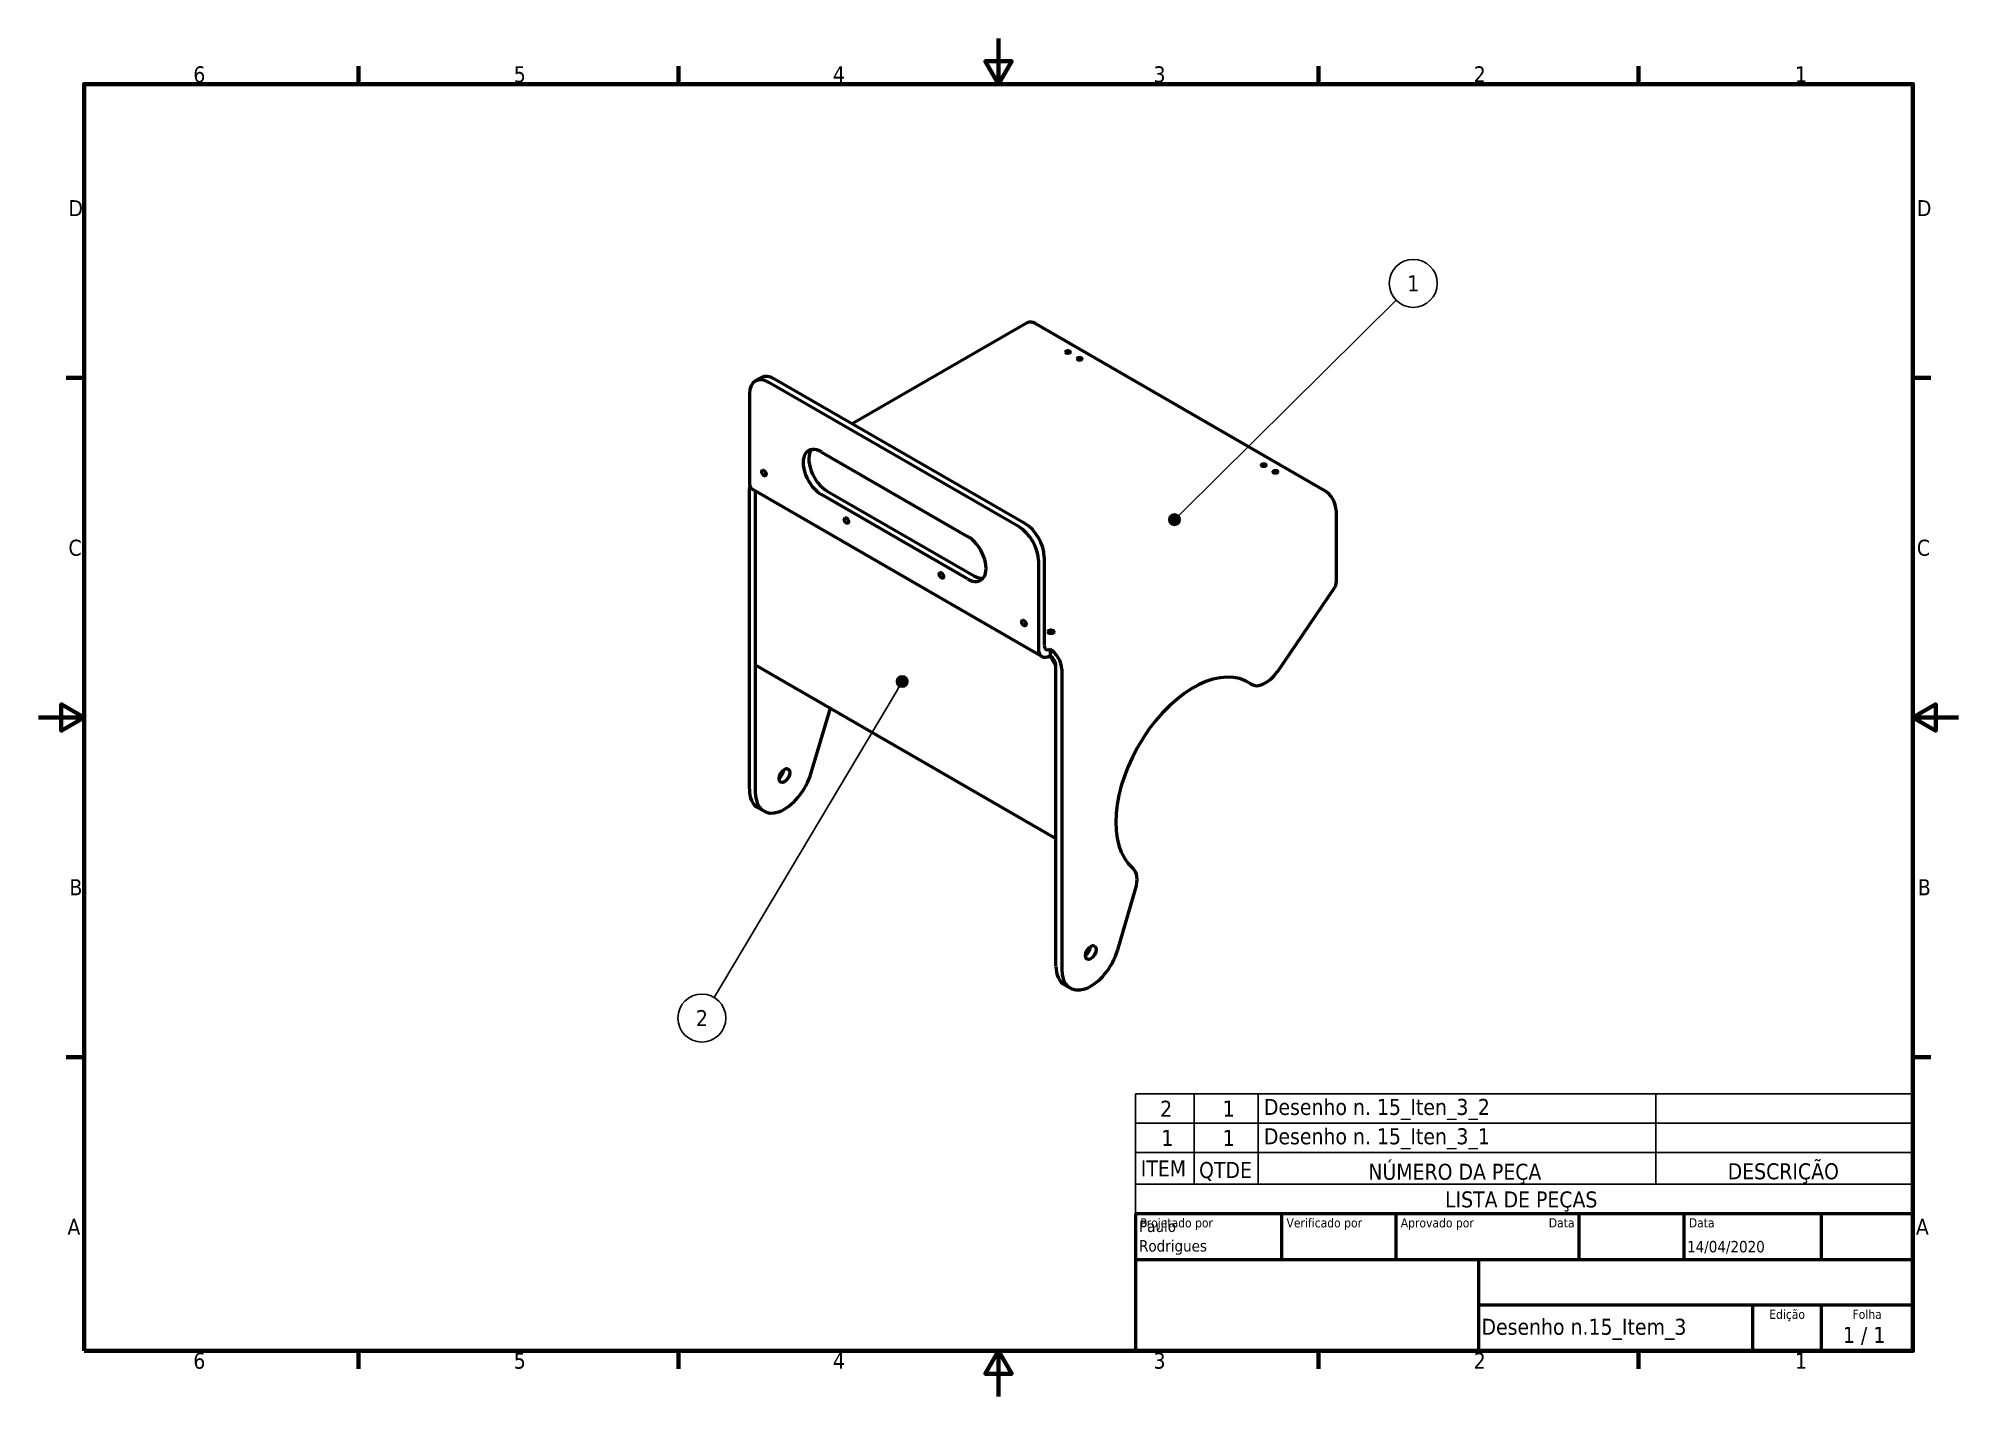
# Model space of a CAD drawing. Header units: millimetres. Extents: x 0 to 1400, y 0 to 990.
import ezdxf
from ezdxf.enums import TextEntityAlignment as Align

# ---------------------------------------------------------------- set-up
doc = ezdxf.new("R2010")
doc.units = ezdxf.units.MM
doc.header["$LTSCALE"] = 3.333333
for name, color, linetype, lineweight in [('Borda (ISO)', 7, 'Continuous', 70), ('Símbolo (ISO)', 7, 'Continuous', 25), ('Título (ISO)', 7, 'Continuous', 50), ('Visível (ISO)', 7, 'Continuous', 50)]:
    doc.layers.add(name, color=color, linetype=linetype, lineweight=lineweight)
doc.styles.add('Estilo de texto13', font='tahoma.ttf')
doc.styles.add('Estilo de texto14', font='tahoma.ttf')
doc.styles.add('Texto da nota (ISO)', font='tahoma.ttf')

# ---------------------------------------------------------------- blocks, each defined once
blk = doc.blocks.new('Bordas Borda padrão')
at = {"layer": 'Borda (ISO)'}
for p, q in [((70, 287), (70, 290.9)), ((140, 287), (140, 290.9)), ((280, 287), (280, 290.9)), ((350, 287), (350, 290.9)), ((10, 222.75), (6.1, 222.75)), ((410, 222.75), (413.9, 222.75)), ((10, 74.25), (6.1, 74.25)), ((410, 74.25), (413.9, 74.25)), ((70, 10), (70, 6.1)), ((140, 10), (140, 6.1)), ((280, 10), (280, 6.1)), ((350, 10), (350, 6.1))]:
    blk.add_line(p, q, dxfattribs=at)
at = {"layer": 'Borda (ISO)', "flags": 128}
for points in [[(210, 297), (210, 287), (207.11, 292), (212.89, 292), (210, 287)], [(10, 10), (10, 287), (410, 287), (410, 10), (10, 10)], [(0, 148.5), (10, 148.5), (5, 151.39), (5, 145.61), (10, 148.5)], [(420, 148.5), (410, 148.5), (415, 151.39), (415, 145.61), (410, 148.5)], [(210, 0), (210, 10), (207.11, 5), (212.89, 5), (210, 10)]]:
    blk.add_lwpolyline(points, dxfattribs=at)
at = {"layer": 'Borda (ISO)', "char_height": 3.5, "attachment_point": 7, "style": 'Texto da nota (ISO)'}
for s, insert in [('6', (33.88, 287.33)), ('5', (103.98, 287.33)), ('4', (173.78, 287.4)), ('3', (243.91, 287.33)), ('2', (313.94, 287.4)), ('1', (384.21, 287.4)), ('D', (6.57, 258.13)), ('D', (410.87, 258.13)), ('C', (6.56, 183.81)), ('C', (410.86, 183.81)), ('B', (6.78, 109.63)), ('B', (411.08, 109.63)), ('A', (6.36, 35.38)), ('A', (410.66, 35.38)), ('6', (33.88, 6.03)), ('5', (103.98, 6.03)), ('4', (173.78, 6.1)), ('3', (243.91, 6.03)), ('2', (313.94, 6.1)), ('1', (384.21, 6.1))]:
    blk.add_mtext(s, dxfattribs=dict(at, insert=insert))
blk = doc.blocks.new('Blocos de títulos ISO')
at = {"layer": 'Título (ISO)'}
for p, q in [((270.07, 130), (100.07, 130)), ((100.07, 130), (100.07, 100)), ((132.07, 120), (132.07, 130)), ((157.07, 120), (157.07, 130)), ((197.07, 120), (197.07, 130)), ((220.07, 120), (220.07, 130)), ((250.07, 120), (250.07, 130)), ((270.07, 100), (270.07, 130)), ((100.07, 120), (270.07, 120)), ((175.07, 120), (175.07, 100)), ((270.07, 110), (175.07, 110)), ((235.07, 100), (235.07, 110)), ((250.07, 100), (250.07, 110)), ((100.07, 100), (270.07, 100))]:
    blk.add_line(p, q, dxfattribs=at)
at = {"layer": 'Título (ISO)', "style": 'Estilo de texto14'}
for s, p in [('Projetado por', (101.07, 129)), ('Verificado por', (133.07, 129)), ('Aprovado por', (158.07, 129)), ('Data', (221.07, 129))]:
    blk.add_text(s, height=2, dxfattribs=at).set_placement(p, align=Align.TOP_LEFT)
blk.add_text('Data', height=2, dxfattribs=at).set_placement((196.07, 129), align=Align.TOP_RIGHT)
for s, p in [('Edição', (242.57, 109)), ('Folha', (260.07, 109))]:
    blk.add_text(s, height=2, dxfattribs=at).set_placement(p, align=Align.TOP_CENTER)
at = {"layer": 'Título (ISO)', "style": 'Texto da nota (ISO)'}
blk.add_text('1 / 1 ', height=3.5, dxfattribs=at).set_placement((260.07, 103.5), align=Align.MIDDLE_CENTER)
at = {"layer": 'Título (ISO)'}
for tag, p, height, style in [('AUTOR_001', (100.82, 125.99), 2.5, 'Estilo de texto13'), ('AUTOR_002', (100.82, 121.71), 2.5, 'Estilo de texto13'), ('DATA_DE_CRIAÇÃO_001', (220.69, 121.54), 2.5, 'Estilo de texto13'), ('NÚMERO_DA_PEÇA_001', (175.72, 103.52), 3.5, 'Texto da nota (ISO)')]:
    blk.add_attdef(tag, p, '', height=height, dxfattribs=dict(at, style=style))
at = {"layer": 'Título (ISO)', "style": 'Estilo de texto13'}
for tag, p in [('VERIFICADO_POR', (133.07, 121)), ('APROVADO_POR_ENG.', (158.07, 121))]:
    blk.add_attdef(tag, text='', height=2.5, dxfattribs=at).set_placement(p, align=Align.BOTTOM_LEFT)
blk.add_attdef('DATA_DE_APROVAÇÃO_DA_ENG.', text='', height=2.5, dxfattribs=at).set_placement((196.07, 121), align=Align.BOTTOM_RIGHT)
at = {"layer": 'Título (ISO)', "style": 'Texto da nota (ISO)'}
for tag, p in [('TÍTULO', (222.57, 115)), ('EMPRESA', (137.41, 109.96)), ('NÚMERO_DE_REVISÃO', (242.57, 103.5))]:
    blk.add_attdef(tag, text='', height=3.5, dxfattribs=at).set_placement(p, align=Align.MIDDLE_CENTER)
blk = doc.blocks.new('Balão de referência1')
at = {"layer": 'Símbolo (ISO)'}
h = blk.add_hatch(color=256, dxfattribs=at)
edge = h.paths.add_edge_path(flags=0)
edge.add_arc((248.48, 191.76), 1.25, 0, 360)
for q in [(297.01, 239.76), (249.37, 192.63)]:
    blk.add_line((250.26, 193.51), q, dxfattribs=at)
for centre, radius in [((300.72, 243.44), 5.25), ((248.48, 191.76), 1.25)]:
    blk.add_circle(centre, radius, dxfattribs=at)
at = {"layer": 'Símbolo (ISO)', "insert": (300.72, 243.44), "char_height": 3.5, "attachment_point": 5, "style": 'Texto da nota (ISO)'}
blk.add_mtext('1', dxfattribs=at)
blk = doc.blocks.new('Balão de referência2')
at = {"layer": 'Símbolo (ISO)'}
h = blk.add_hatch(color=256, dxfattribs=at)
edge = h.paths.add_edge_path(flags=0)
edge.add_arc((188.93, 156.36), 1.25, 0, 360)
for q in [(147.8, 87.28), (188.29, 155.29)]:
    blk.add_line((187.66, 154.22), q, dxfattribs=at)
for centre, radius in [((188.93, 156.36), 1.25), ((145.12, 82.77), 5.25)]:
    blk.add_circle(centre, radius, dxfattribs=at)
at = {"layer": 'Símbolo (ISO)', "insert": (145.12, 82.77), "char_height": 3.5, "attachment_point": 5, "style": 'Texto da nota (ISO)'}
blk.add_mtext('2', dxfattribs=at)
blk = doc.blocks.new('LISTA DE PEÇAS')
at = {"layer": 'Símbolo (ISO)'}
for p, q in [((409.99, 66.2), (240, 66.2)), ((240, 66.2), (240, 53.36)), ((252.82, 66.2), (252.82, 53.36)), ((266.8, 66.2), (266.8, 53.36)), ((353.8, 66.2), (353.8, 53.36)), ((409.99, 66.2), (409.99, 53.36)), ((409.99, 59.78), (240, 59.78)), ((409.99, 53.36), (240, 53.36)), ((240, 46.42), (240, 53.36)), ((252.82, 46.42), (252.82, 53.36)), ((266.8, 46.42), (266.8, 53.36)), ((353.8, 46.42), (353.8, 53.36)), ((409.99, 46.42), (409.99, 53.36)), ((240, 40), (240, 46.42)), ((409.99, 46.42), (240, 46.42)), ((409.99, 40), (409.99, 46.42)), ((409.99, 40), (240, 40))]:
    blk.add_line(p, q, dxfattribs=at)
at = {"layer": 'Símbolo (ISO)', "char_height": 3.5, "attachment_point": 7, "style": 'Texto da nota (ISO)'}
for s, insert in [('2', (245.35, 61.2)), ('1', (259.02, 61.23)), ('Desenho n. 15_Iten_3_2', (268.05, 60.46)), ('Desenho n. 15_Iten_3_1', (268.05, 54.04)), ('1', (245.62, 54.81)), ('1', (259.02, 54.81)), ('ITEM', (241.12, 48.14)), ('QTDE', (253.87, 47.18)), ('NÚMERO DA PEÇA', (290.9, 46.49)), ('DESCRIÇÃO', (369.49, 46.59)), ('LISTA DE PEÇAS', (307.67, 40.44))]:
    blk.add_mtext(s, dxfattribs=dict(at, insert=insert))

msp = doc.modelspace()

# ---------------------------------------------------------------- linework, layer by layer
at = {"layer": 'Visível (ISO)'}
for p, q in [((721, 782.7), (593.4, 709)), ((727, 782.1), (937.7, 660.5)), ((522.6, 740.3), (526.8, 742.7)), ((518.4, 731.1), (518.4, 666.6)), ((715, 633.9), (532.6, 739.3)), ((719.2, 636.4), (536.8, 741.7)), ((571, 688.5), (677.5, 627)), ((518.4, 442.9), (518.4, 661.7)), ((731.6, 539.4), (520.9, 661.1)), ((523.4, 659.7), (522.7, 659.2)), ((522.7, 659.2), (522.7, 440.4)), ((522.7, 659.2), (522.7, 533.5)), ((575.2, 659.9), (681.8, 598.4)), ((677.5, 596), (571, 657.5)), ((946.2, 645.8), (946.2, 593.6)), ((729.1, 609.4), (729.1, 544.9)), ((733.4, 611.9), (733.4, 547.4)), ((903.3, 528.4), (944.9, 589.6)), ((522.7, 533.5), (741.9, 406.9)), ((737.6, 544.9), (737.6, 540)), ((741.9, 532.7), (737.6, 540)), ((741.9, 313.9), (741.9, 532.7)), ((741.9, 406.9), (741.9, 532.7)), ((746.1, 530.2), (746.1, 311.4)), ((884.6, 519), (880.4, 521.5)), ((563.5, 454.7), (577.4, 501.9)), ((528.9, 426.7), (524.6, 429.1)), ((787, 325.7), (800, 369.8)), ((752.3, 297.7), (748.1, 300.1))]:
    msp.add_line(p, q, dxfattribs=at)
for centre, major_axis, start_param, end_param in [((727, 772.3), (-6, 10.4), 5.497787, 6.283185), ((532.6, 722.9), (-10, 17.3), 5.497787, 7.068583), ((536.8, 725.4), (-10, 17.3), 5.497787, 6.283185), ((571, 673), (-9.5, 16.5), 5.497787, 8.63938), ((575.2, 675.5), (-9.5, 16.5), 0.225195, 2.356194), ((526.9, 671.5), (-6, -10.4), 5.497787, 6.283185), ((526.9, 656.8), (-6, 10.4), 0.513731, 0.785398), ((526.9, 656.8), (3, -5.2), 3.754565, 3.926991), ((937.7, 650.7), (6, -10.4), 0.785398, 2.356194), ((715, 617.6), (10, -17.3), 0.785398, 2.356194), ((719.2, 620.1), (-10, 17.3), 3.926991, 5.497787), ((677.5, 611.5), (9.5, -16.5), 5.497787, 8.63938), ((681.8, 613.9), (9.5, -16.5), 5.497787, 6.05799), ((942.7, 591.5), (-2.5, -4.33), 1.443253, 2.356194), ((737.6, 549.8), (-3, -5.2), 5.497787, 7.068583), ((737.6, 549.8), (-6, -10.4), 5.497787, 7.068583), ((737.6, 535.1), (6, -10.4), 0.785398, 2.356194), ((737.6, 535.1), (-3, 5.2), 3.926991, 5.497787), ((842.1, 451.4), (-40, -69.3), 3.089562, 6.172895), ((890.4, 538.8), (-10, -17.3), 6.235366, 6.283185), ((894.6, 536.4), (-10, -17.3), 6.231154, 7.726438), ((543.9, 452.7), (-15, -26), 5.497787, 8.250037), ((539.6, 455.1), (2.75, 4.76), 4.022614, 5.402164), ((539.6, 455.1), (-15, -26), 5.497787, 6.283185), ((786.9, 368.5), (10, 17.3), 5.108445, 6.172895), ((767.3, 323.7), (-15, -26), 5.497787, 8.250037), ((763.1, 326.1), (2.75, 4.76), 4.022614, 5.402164), ((763.1, 326.1), (-15, -26), 5.497787, 6.283185)]:
    msp.add_ellipse(centre, major_axis=major_axis, ratio=0.57735, start_param=start_param, end_param=end_param, dxfattribs=at)
for centre, major_axis in [((750.6, 761.4), (-1.75, 0)), ((759.1, 756.5), (-1.75, 0)), ((529, 673.3), (-1.12, 1.95)), ((893.4, 679), (-1.75, 0)), ((901.9, 674.1), (-1.75, 0)), ((589.1, 638.6), (-1.12, 1.95)), ((658.4, 598.6), (-1.12, 1.95)), ((718.5, 563.9), (-1.12, 1.95)), ((738.2, 557.5), (-2.25, 0)), ((543.9, 452.7), (2.75, 4.76)), ((767.3, 323.7), (2.75, 4.76))]:
    msp.add_ellipse(centre, major_axis=major_axis, ratio=0.57735, dxfattribs=at)

# ---------------------------------------------------------------- block references
at = {"xscale": 3.333333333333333, "yscale": 3.333333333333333, "zscale": 3.333333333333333}
msp.add_blockref('Bordas Borda padrão', (0, 0), dxfattribs=at)
msp.add_blockref('Blocos de títulos ISO', (466.4, -300), dxfattribs=at).add_auto_attribs({'NÚMERO_DA_PEÇA_001': 'Desenho n.15_Item_3', 'AUTOR_001': 'Paulo', 'DATA_DE_CRIAÇÃO_001': '14/04/2020', 'AUTOR_002': 'Rodrigues'})
at = {"layer": 'Símbolo (ISO)', "xscale": 3.333333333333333, "yscale": 3.333333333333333, "zscale": 3.333333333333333}
for name in ['Balão de referência1', 'Balão de referência2', 'LISTA DE PEÇAS']:
    msp.add_blockref(name, (0, 0), dxfattribs=at)

doc.saveas('drawing.dxf')
